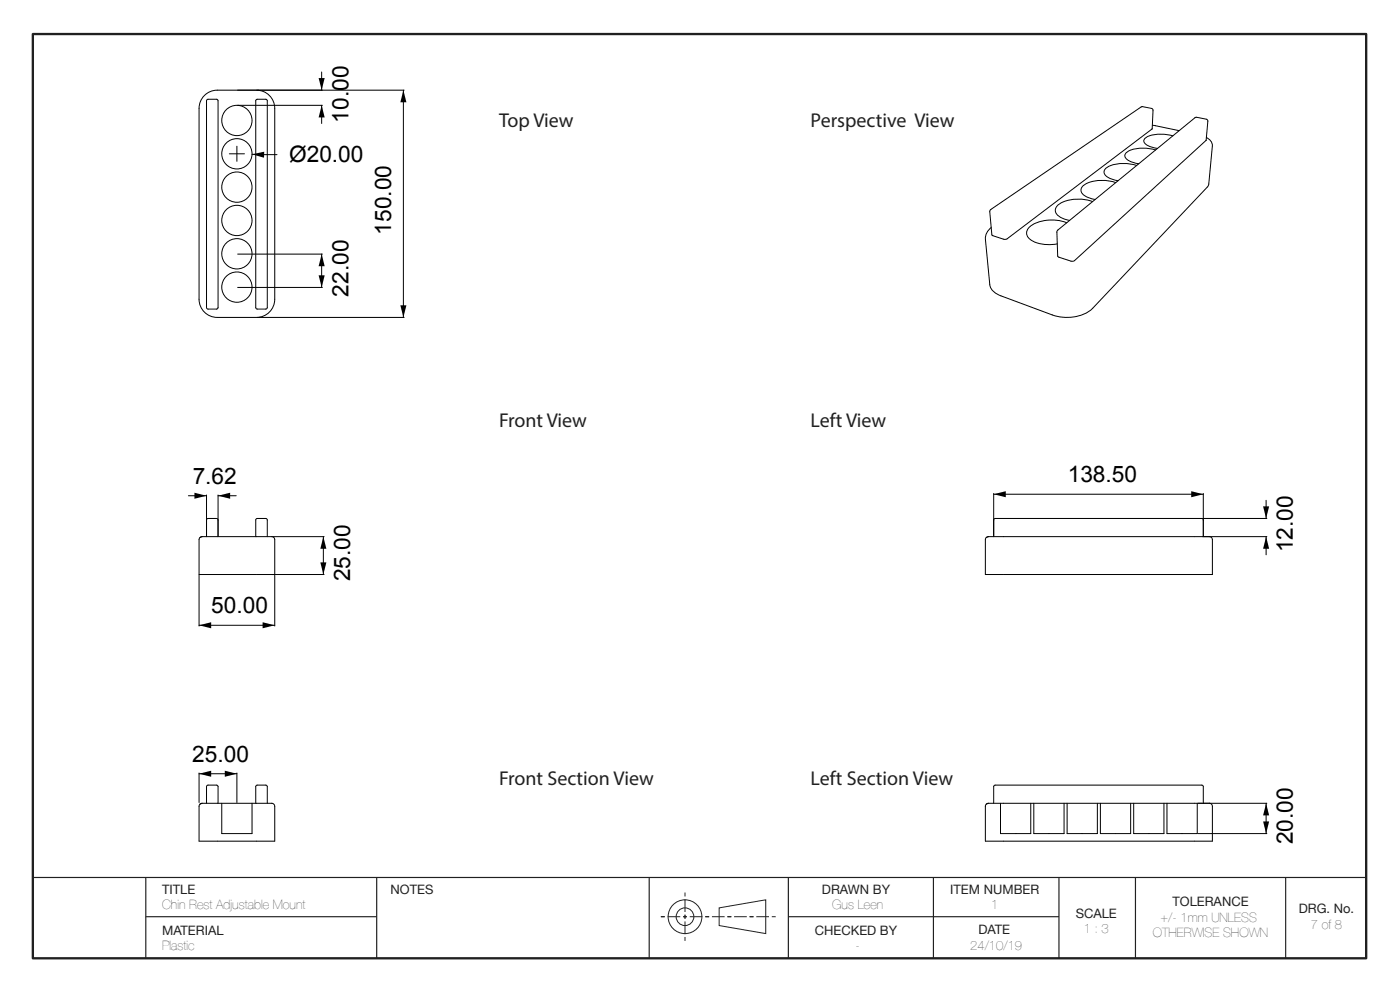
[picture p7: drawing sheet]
<svg xmlns="http://www.w3.org/2000/svg" width="420mm" height="297mm" viewBox="0 0 420 297" stroke-linecap="round" stroke-linejoin="round" font-family="sans-serif">
<defs><g id="words">
<g font-size="6.8">
<text x="104.5" y="36.8" transform="rotate(-90 104.5 36.8)">10.00</text>
<text x="86.7" y="48.6">Ø20.00</text>
<text x="117.4" y="70.3" transform="rotate(-90 117.4 70.3)">150.00</text>
<text x="104.5" y="88.9" transform="rotate(-90 104.5 88.9)">22.00</text>
<text x="57.8" y="144.9">7.62</text>
<text x="320.3" y="144.5">138.50</text>
<text x="387.8" y="165.6" transform="rotate(-90 387.8 165.6)">12.00</text>
<text x="105" y="174.2" transform="rotate(-90 105 174.2)">25.00</text>
<text x="63.4" y="183.8">50.00</text>
<text x="57.7" y="228.3">25.00</text>
<text x="387.8" y="253" transform="rotate(-90 387.8 253)">20.00</text>
</g>
<g font-size="6" fill="#231f20">
<text x="149.7" y="38.1">Top View</text>
<text x="243.2" y="38.1">Perspective View</text>
<text x="149.7" y="127.9">Front View</text>
<text x="243.2" y="127.9">Left View</text>
<text x="149.7" y="235.3">Front Section View</text>
<text x="243.2" y="235.3">Left Section View</text>
</g>
<g font-size="3.9" fill="#231f20">
<text x="48.6" y="267.8">TITLE</text>
<text x="117.2" y="267.8">NOTES</text>
<text x="246.6" y="267.8">DRAWN BY</text>
<text x="285.1" y="267.8">ITEM NUMBER</text>
<text x="48.6" y="272.5">Chin Rest Adjustable Mount</text>
<text x="249.7" y="272.5">Gus Leen</text>
<text x="297.3" y="272.5">1</text>
<text x="322.7" y="275.1">SCALE</text>
<text x="351.7" y="271.6">TOLERANCE</text>
<text x="389.6" y="273.7">DRG. No.</text>
<text x="48.6" y="280.2">MATERIAL</text>
<text x="244.4" y="280.2">CHECKED BY</text>
<text x="293.6" y="280">DATE</text>
<text x="325.1" y="279.7">1 : 3</text>
<text x="345.8" y="280.9">OTHERWISE SHOWN</text>
<text x="348.2" y="276.3">+/- 1mm UNLESS</text>
<text x="393.3" y="278.3">7 of 8</text>
<text x="48.6" y="284.8">Plastic</text>
<text x="256.7" y="284.8">-</text>
<text x="291.1" y="284.7">24/10/19</text>
</g>
</g></defs>
<!-- layer: Layer 1 -->
<path d="M9.9 10.2h400v277h-400z" fill="none" stroke="#231f20" stroke-width=".7"/>
<path d="M9.9 263h400M43.7 274.7h69.3M43.7 263v24.2M113 263v24.2M194.8 263v24.2M236.5 274.7h81.2M236.5 263v24.2M280 263v24.2M317.7 263v24.2M340.6 263v24.2M385.7 263v24.2" fill="none" stroke="#231f20" stroke-width=".35"/>
<g fill="none" stroke="#231f20" stroke-width=".3">
<path d="M198.3 274.7h1.1M200.3 274.7h3.8M204.9 274.7h1.2M205.5 267.5v1.2M205.5 269.5v3.8M205.5 274.2v1.1M205.5 276.2v3.8M206.9 274.7h3.8M211.6 274.7h1.1M213.6 274.7h3.8M215.8 272.1l13.9-2.4v10.1l-13.9-2.4zM218.2 274.7h1.2"/>
<path d="M220.2 274.7h3.8M224.9 274.7h1.1M226.9 274.7h3.8M231.5 274.7h1.2M205.5 280.8v1.2"/>
<circle cx="205.5" cy="274.7" r="5.1"/>
<circle cx="205.5" cy="274.7" r="2.65"/>
</g>
<g fill="none" stroke="#000" stroke-width=".3">
<path d="M62 30l.4-.3h2.6l.4 .5v62l-.4 .4h-2.6l-.4-.4zM71.3 31.6h25.4M76.8 30l.4-.3h2.5l.5 .5v62l-.5 .4h-2.5l-.5-.4zM96.5 21.6v5.4M96.5 31.6v5.4M121 27v68.1M121.2 27h-56a5.4 5.4 0 0 0-5.5 5.5v57.2a5.4 5.4 0 0 0 5.5 5.4h11.8a5.4 5.4 0 0 0 5.4-5.4v-57.2a5.4 5.4 0 0 0-5.4-5.5M345.7 37.5l8 1.7M68.8 46.1h4.5M71.1 43.8v4.6M75.6 46.2l7.5 .1M334.7 54.7a11 11 0 0 0-9.8 1 1.81 1.81 0 0 0 .7 3.1l2.9 1"/>
<path d="M341 49.6a10.7 10.7 0 0 0-9.3 .9 1.68 1.68 0 0 0 1 2.8l2.7 .9M346.7 44.9a11.2 11.2 0 0 0-8.6 .7 1.39 1.39 0 0 0-.6 1.4 1.39 1.39 0 0 0 1.1 1.1l3 1M351.9 40.7a11 11 0 0 0-8.2 .6 1.29 1.29 0 0 0-.5 1.4 1.29 1.29 0 0 0 1.1 .9l3 .9M361.9 41.2l.9 .6a2.3 2.3 0 0 1 .9 2l-1.1 11.4-.3 .7-34.5 36.5a12.4 12.4 0 0 1-12.1 2l-16.7-6.3a3.9 3.9 0 0 1-2.1-2.8l-1.3-14.2 .6-1.6 1.2-1.3M71.3 76.2h25.4M96.5 76.2v9.9M297.1 63l45.3-31 3.1 .5 .4 .3-.3 5.9-43.5 32.9-1 .1-3.5-1.3-.7-6.9zM317.3 69l41.2-33.7 .5-.2 2.9 .6 .4 .3-.5 6.1-39.7 36.1-.8 .1-3.9-1.4-.3-7.3zM320 66.8a12 12 0 0 0-11 1.1 2.43 2.43 0 0 0-1 2.4 2.43 2.43 0 0 0 1.7 1.9 11.6 11.6 0 0 0 7.5 .9M327.8 60.4a11.2 11.2 0 0 0-10.5 1.1 2 2 0 0 0 .5 3.4l1.2 .7 1.9 .5M71.3 86.1h25.4M77.2 95.1h44"/>
<path d="M56.5 148.6h5.5M62 148.3v12.5M65.4 148.6h5.5M65.4 155.8l-.4-.4h-2.6l-.4 .4M65.4 148.3v12.5M298.1 147.9v12.9M298.1 148.1h62.9M360.8 155.4h19.3M361 155.8l-.5-.4h-61.9l-.5 .4M361 147.9v12.9M379.8 149.9v5.5M59.7 172.4v15.2"/>
<path d="M60.6 160.8l-.6 .3-.3 .6v10.5h37.5M60.6 160.8h19.8a1.54 1.54 0 0 1 2 .9v10.5M60.6 160.8l-.6 .3M80.2 160.8v-5l-.5-.4h-2.5l-.4 .2-.1 5.2M81.8 160.8h15.4M82.4 172.4v15.2M97 160.8v11.4M295.9 161.1l.6-.3h65.2a1.54 1.54 0 0 1 2 .9v10.5h-68.1v-10.5zM296.5 160.8l-.6 .3M360.8 160.8h19.3M379.8 160.8v5.5M59.7 187.4h22.7"/>
<path d="M59.7 231.7v8.8M59.7 231.9h11.4M71.1 231.7v8.8M60 241l.6-.3h19.8a1.54 1.54 0 0 1 2 1v10.4h-22.7v-10.4zM60.6 240.7l-.6 .3M65.4 240.7v-5.2l-.4-.2h-2.6l-.4 .4v5M66.5 240.7v9.1h9.1v-9.1M80.2 240.7l-.1-5.2-.4-.2h-2.5l-.5 .4v5M295.9 241l.6-.3h65.2a1.54 1.54 0 0 1 2 1v10.4h-68.1v-10.4zM296.5 240.7l-.6 .3M298.1 240.7v-5l.5-.4h61.9l.5 .4v5M300.1 240.7v9.1h9.1v-9.1"/>
<path d="M310.1 240.7v9.1h9.1v-9.1M320.1 240.7v9.1h9.1v-9.1M330.1 240.7v9.1h9.1v-9.1M340.1 240.7v9.1h9.1v-9.1M350.1 240.7v9.1h9.1v-9.1M359.4 240.7h20.7M359.4 249.8h20.7M379.8 240.7v9.1"/>
<circle cx="71.1" cy="36.1" r="4.5"/>
<circle cx="71.1" cy="56.1" r="4.5"/>
<circle cx="71.1" cy="46.1" r="4.5"/>
<circle cx="71.1" cy="66.1" r="4.5"/>
<circle cx="71.1" cy="76.1" r="4.5"/>
<circle cx="71.1" cy="86" r="4.5"/>
</g>
<g fill="#000">
<path d="M96.5 31.6l.9 3.6h-1.8zM95.6 23.4h1.8l-.9 3.6zM121 27l.9 3.7h-1.8zM75.6 46.2l3.7-.7-.1 1.8zM96.5 76.2l.9 3.6h-1.8zM95.6 82.5h1.8l-.9 3.6zM120.1 91.5h1.8l-.9 3.6zM58.3 147.7l3.7 .9-3.7 .9zM65.4 148.6l3.6-.9v1.8zM298.1 148.1l3.6-.9v1.8zM357.4 147.2l3.6 .9-3.6 .9zM378.9 151.8h1.8l-.9 3.6z"/>
<path d="M96.1 168.6h1.8l-.9 3.6zM97 160.8l.9 3.7h-1.8zM379.8 160.8l.9 3.7h-1.8zM59.7 187.4l3.7-.9v1.8zM78.8 186.5l3.6 .9-3.6 .9zM59.7 231.9l3.7-.9v1.8zM67.4 231l3.7 .9-3.7 .9zM378.9 246.2h1.8l-.9 3.6zM379.8 240.7l.9 3.7h-1.8z"/>
</g>
<use href="#words"/>
</svg>
